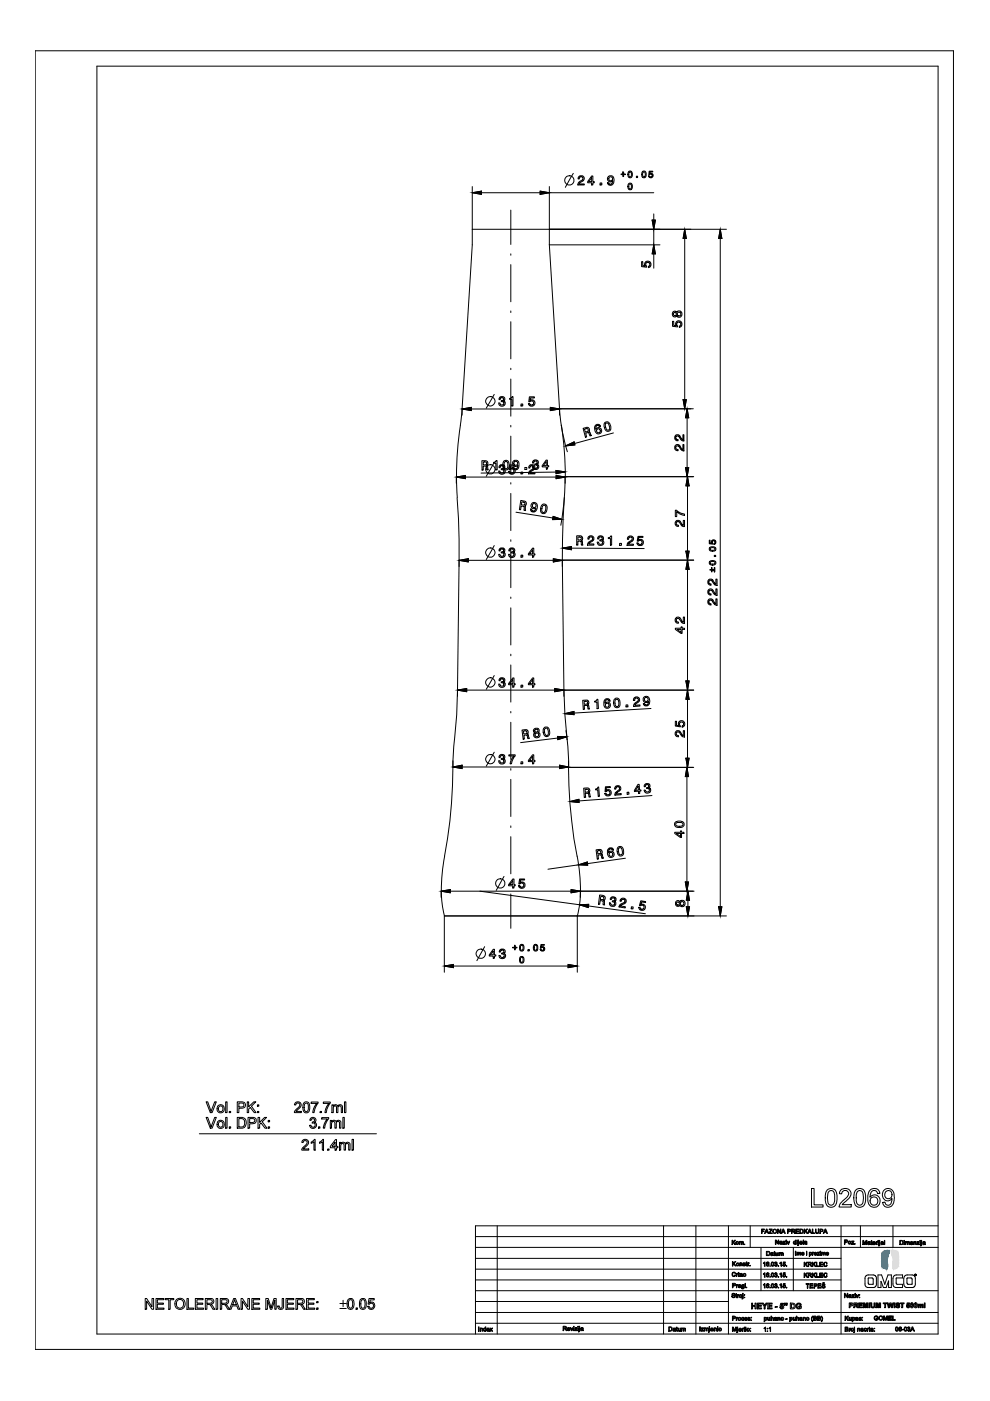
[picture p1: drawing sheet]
<svg xmlns="http://www.w3.org/2000/svg" width="210mm" height="297mm" viewBox="0 0 210 297" stroke-linecap="round" stroke-linejoin="round" font-family="sans-serif">
<!-- layer: 0 -->
<g fill="none" stroke="#000" stroke-width=".21">
<path d="M7.5 10.8h194.7v275.3h-194.7zM20.5 14h178.4v268.8h-178.4zM100.1 39.6v12.3l-2.1 36.1M116.5 39.6v12.3M121.6 36.8l-1.7 2.9M122.7 37.5l.3-.2a.63 .63 0 0 1 .9 .3 .63 .63 0 0 1-.4 .9l-.5 .2-.2 .3h1.1v.2h-1.4l.2-.5 .8-.7a.39 .39 0 0 0-.3-.5 .39 .39 0 0 0-.4 .4h-.2zM125.4 37.6v.9h-.5zM125.4 37.3h.3v1.2h.3v.2h-.3v.5h-.3v-.5h-.8v-.2zM127.2 38.8h.4v.4h-.4zM129 37.4l.2-.1a.75 .75 0 0 1 .8 .2 .75 .75 0 0 1 .2 .8 .76 .76 0 0 1-.4 .9 .76 .76 0 0 1-1-.3v-.2h.3l.2 .3a.53 .53 0 0 0 .5-.1 .53 .53 0 0 0 .1-.6l-.5 .3-.5-.3-.1-.5zM132.1 36.5h.1v.4h.4v.1h-.4v.4h-.1v-.4h-.4v-.1h.4zM133.2 39l.1-.1a.65 .65 0 0 1 .8 .3 .65 .65 0 0 1-.1 .8l-.3 .2a.76 .76 0 0 1-.5-1.2z"/>
<path d="M133.3 36.4a.68 .68 0 0 1 .8 .3 .68 .68 0 0 1-.1 .8l-.1 .1a.65 .65 0 0 1-.8-.3 .65 .65 0 0 1 .1-.8zM133.4 36.5h.3l.2 .6a.33 .33 0 0 1-.4 .4 .33 .33 0 0 1-.2-.5zM133.4 39.1a.38 .38 0 0 1 .5 .1 .38 .38 0 0 1 0 .5 .31 .31 0 0 1-.4 .4 .31 .31 0 0 1-.2-.5zM134.9 37.4h.3v.2h-.3zM136.2 36.3h.2a.76 .76 0 0 1 .6 .5 .76 .76 0 0 1-.1 .8l-.4 .1a.92 .92 0 0 1-.3-1.4zM136.3 36.5a.44 .44 0 0 1 .5 .2 .44 .44 0 0 1 0 .5 .3 .3 0 0 1-.4 .3 .3 .3 0 0 1-.2-.4zM137.6 36.3h.8v.2h-.6l-.1 .3h.6l.2 .3-.1 .4-.5 .2-.4-.4 .3 .2a.3 .3 0 0 0 .4-.1 .3 .3 0 0 0-.1-.4 .3 .3 0 0 0-.4 .1h-.1zM100.1 40.9l2-.4v.7zM100.1 48.6h53.9M102.1 40.9h12.4M108.3 44.5v7.3M108.3 53.8v.3"/>
<path d="M108.3 56.1v7.9M114.5 40.5l2 .4-2 .3zM116.5 40.9h22.1M116.5 51.9h23.4M116.5 51.9l2.1 34.8M136 55.5h.3v.8l.5 .1-.1-.3 .1-.4 .5-.4a.71 .71 0 0 1 .7 .7 .71 .71 0 0 1-.5 .7v-.3l.3-.2-.2-.5-.4-.1-.2 .2 .1 .9-1.1-.2zM138.3 46.7h.7l-.4 1.9zM138.6 51.9l.4 1.9h-.7zM138.6 45.4v1.3M138.6 48.6v3.3M138.6 53.8v3.1M145.2 48.6l.3 2h-.7z"/>
<path d="M145.2 50.6v34.1M152.7 48.6l.3 2h-.6zM152.7 50.6v141.6M108.3 65.9v.4M108.3 68.2v7.9M108.3 78.1v.3M142.6 68.1h.2v.9l.6 .1-.2-.4 .2-.4a.69 .69 0 0 1 1.1 .1 .69 .69 0 0 1-.5 1v-.3a.43 .43 0 0 0 .2-.7 .43 .43 0 0 0-.7 0 .43 .43 0 0 0 .2 .7v.2l-1.1-.1zM142.7 66.1l.6-.1a.21 .21 0 0 0 .2 .2 .21 .21 0 0 0 .2-.2h.7l.2 .4-.1 .5a.57 .57 0 0 1-1 0l-.3 .3-.5-.2-.1-.6zM97.6 90.1a68.8 68.8 0 0 0-.6 15.4M98 86.7l1.9-.3v.7zM98 86.6l-.4 3.6M99.9 86.7h16.8"/>
<path d="M102.2 97.7h.8l.4 .2v.5l-.2 .3 .2 .2 .1 .7h-.3l-.1-.7-.6-.1v.9h-.3zM102.5 97.9h.3a.33 .33 0 0 1 .4 .3 .33 .33 0 0 1-.4 .4h-.3zM104.7 98h.3l.2-.4h.2v2h-.3v-1.4h-.4zM104.8 98l-1.7 3M104.8 83.6l-1.7 2.9M106 98.7l.6-.2 .4 .4v.3l-.2 .3 .3 .3-.1 .5-.3 .2h-.5a.52 .52 0 0 1-.4-.6h.2a.4 .4 0 0 0 .4 .5 .4 .4 0 0 0 .4-.5 .4 .4 0 0 0-.5-.3v-.2l.4-.1 .1-.3-.1-.2-.4-.1-.2 .2v.3h-.3zM106 84.2l.4-.1a.51 .51 0 0 1 .6 .3 .51 .51 0 0 1-.2 .6l.2 .1 .1 .6-.4 .4-.7-.1-.2-.6 .2 .1a.41 .41 0 0 0 .5 .4 .41 .41 0 0 0 .3-.5 .41 .41 0 0 0-.5-.3v-.2l.4-.1a.35 .35 0 0 0-.3-.5 .35 .35 0 0 0-.3 .4h-.3zM106.8 97.8a.74 .74 0 0 1 .9-.1 .74 .74 0 0 1 .3 .9 .73 .73 0 0 1-.3 .9 .73 .73 0 0 1-.9 0l-.2-.6zM106.9 98a.47 .47 0 0 1 .7 0 .47 .47 0 0 1 .1 .6v.4a.43 .43 0 0 1-.6 .4 .43 .43 0 0 1-.2-.6zM108 98.6h1.1v.2h-.8l-.1 .5 .4-.1a.68 .68 0 0 1 .6 .7 .68 .68 0 0 1-.6 .7 .68 .68 0 0 1-.8-.6h.3l.2 .3h.5l.1-.3a.45 .45 0 0 0-.2-.5 .45 .45 0 0 0-.6 .1h-.2zM108 84.5l.8-.4v2h-.3v-1.4h-.5zM108.3 80.4v7.8"/>
<path d="M108.3 90.2v.3M108.3 92.5v7.8M108.8 97.8l.3-.2a.83 .83 0 0 1 .9 .3 .83 .83 0 0 1 0 .9 .67 .67 0 0 1-.5 .8 .67 .67 0 0 1-.8-.5h.3l.1 .2a.51 .51 0 0 0 .6-.1 .51 .51 0 0 0 .1-.5l-.4 .2-.6-.2-.1-.3zM110.5 85.7h.3v.4h-.3zM111.3 99.1h.4v.4h-.4zM112.2 98.8l.3-.3h.5l.3 .3 .1 .4-.1 .3-1 .8h1.1v.2h-1.3l.1-.6 .9-.6a.39 .39 0 0 0-.3-.6 .39 .39 0 0 0-.4 .5h-.3zM112.2 84.1h1.1v.3h-.8l-.1 .5 .3-.1a.69 .69 0 0 1 .7 .6 .69 .69 0 0 1-.6 .7 .69 .69 0 0 1-.8-.5h.3l.2 .3h.4l.2-.4a.45 .45 0 0 0-.2-.5 .45 .45 0 0 0-.6 .2h-.2zM113 97.7l.4-.2 .4 .1a.48 .48 0 0 1 .3 .3 .48 .48 0 0 1-.2 .5l.3 .3v.4l-.3 .4h-.8l-.2-.4v-.2h.2a.41 .41 0 0 0 .5 .5 .41 .41 0 0 0 .3-.5 .41 .41 0 0 0-.5-.3v-.2l.3-.1a.36 .36 0 0 0 0-.5 .36 .36 0 0 0-.4-.1 .36 .36 0 0 0-.2 .5h-.2zM115.8 97.8v.9h-.6zM115.8 97.6h.2l.1 1.1h.2v.2l-.2 .1v.5h-.3v-.5h-.9v-.3zM116.7 86.4l1.9 .3-1.9 .4zM117.9 99.8l1.9 .2-1.9 .4z"/>
<path d="M118.6 86.6l.6 5 1.1 4.2M118.6 86.7v1.3M118.6 86.7h28.4M119 90.1l.7 5.5 .2 5.4M119.9 94.5l1.8-.8 .2 .6zM123.6 90.8l.7-.2a.55 .55 0 0 1 .6 .3 .55 .55 0 0 1 0 .6l.2 .1 .3 .7-.3 .1-.2-.4a.27 .27 0 0 0-.2-.3 .27 .27 0 0 0-.3 .1h-.2l.2 .8-.3 .1zM123.9 91l.4-.1a.33 .33 0 0 1 .4 .2 .33 .33 0 0 1-.3 .4l-.3 .1zM126.2 90.2l.3-.2h.4l.4 .4h-.2l-.2-.2h-.2a.51 .51 0 0 0-.3 .8l.4-.4 .6 .2 .2 .7-.3 .3a.79 .79 0 0 1-.9 0 .79 .79 0 0 1-.3-.8zM128.2 89.6a.78 .78 0 0 1 .9 0 .78 .78 0 0 1 .4 .8 .71 .71 0 0 1-.5 1 .71 .71 0 0 1-.8-.8l-.1-.7zM128.4 89.8h.1a.6 .6 0 0 1 .7 .7 .44 .44 0 0 1-.2 .7 .44 .44 0 0 1-.5-.5l-.2-.4zM130.1 91.8l-8.3 2.2M143.1 94.5l.4-.3 .4 .1 .6 .9 .3 .1v-1.1h.2v1.4l-.5-.1-.6-.9a.39 .39 0 0 0-.6 .3 .39 .39 0 0 0 .5 .4v.3l-.3-.1a.65 .65 0 0 1-.4-1z"/>
<path d="M143.2 92.3l.7-.1 .6 .9 .3 .1v-1h.2v1.3l-.5-.1-.7-1-.4 .1-.1 .2 .1 .4 .4 .1v.2h-.5l-.2-.4zM144.8 84.7h.7l-.3 2zM145.3 99.2h.7l-.3 1.9zM145.7 86.7l.3 1.9h-.7zM145.7 88.6v10.6M96.7 101.1l2-.3v.7zM96.7 101.1v1.4M96.9 105.6l.3 4.4 .1 8.8M97.3 118.8l2-.3v.6zM97.3 118.8v1.3M97.3 118.8l-.3 27.5M98.7 101.1h19.2"/>
<path d="M99.3 118.8h18M104.8 115.7l-1.7 2.9M105.9 116.4l.3-.2h.5l.3 .3v.4l-.2 .2 .3 .3-.1 .5-.3 .3h-.5a.52 .52 0 0 1-.4-.7h.2l.3 .5 .4-.1a.4 .4 0 0 0 .1-.6 .4 .4 0 0 0-.5-.1v-.2l.4-.1 .1-.3-.5-.2-.2 .1v.3h-.3zM108 116.4l.3-.2h.5l.3 .2v.5a.26 .26 0 0 0-.2 .2 .26 .26 0 0 0 .3 .3v.2a.68 .68 0 0 1-.7 .6 .68 .68 0 0 1-.7-.7h.3l.3 .5 .3-.1a.37 .37 0 0 0 .2-.5 .37 .37 0 0 0-.5-.2v-.2a.37 .37 0 0 0 .5-.3 .37 .37 0 0 0-.4-.4 .37 .37 0 0 0-.4 .4l-.2 .1zM108.3 102.3v.3M108.3 104.6v7.9M108.3 114.4v.4M108.3 116.7v7.9M109.4 108.6l7.8 1.2M110.4 106.1l.9 .2 .3 .2v.5l-.3 .2 .1 1.1-.3-.1v-.7l-.2-.2h-.4l-.1 .8-.3-.1zM110.5 100.1h.3v.4h-.3zM110.5 117.7h.3v.4h-.3z"/>
<path d="M110.6 106.4h.5a.34 .34 0 0 1 .2 .5 .34 .34 0 0 1-.5 .2l-.3-.1zM112.8 106.7l.3-.2a.92 .92 0 0 1 .9 .6 .92 .92 0 0 1-.2 1 .64 .64 0 0 1-.7 .5 .64 .64 0 0 1-.6-.7l.2 .1 .2 .3a.48 .48 0 0 0 .5-.1 .48 .48 0 0 0 .2-.5l-.6 .1-.3-.2-.1-.5zM112.9 116.6v.8h-.6zM112.9 116.2h.3v1.2h.2v.3h-.2v.4h-.3v-.4h-.9v-.3zM114.8 107.2a.72 .72 0 0 1 1-.2 .72 .72 0 0 1 .2 1v.1a.73 .73 0 0 1-.9 .8 .73 .73 0 0 1-.5-1.1zM115.1 107.2h.1a.44 .44 0 0 1 .5 .1 .44 .44 0 0 1 0 .5l-.1 .4a.42 .42 0 0 1-.5 .4 .42 .42 0 0 1-.2-.6zM117.3 109.5l1.8 .6-1.9 .1zM117.3 118.5l1.9 .3-1.9 .3zM117.9 100.1l-15.9 .2M117.9 100.8l1.9 .3-1.9 .4zM119.2 116.2l2-.3v.7zM119.2 118.8v1.3"/>
<path d="M119.2 118.8h27.9M119.2 118.8l.4 27.5M119.6 105.6l-.2 4.4-.2 8.8M119.8 101l-.2 5.2-.7 5.2M121.2 116.2l15.4 .1M122.3 113.6l1 .1 .2 .4v.3a.21 .21 0 0 0-.2 .2 .21 .21 0 0 0 .2 .2l.1 .8h-.3l-.2-.9h-.6v.9l-.2-.1zM122.5 113.8h.4a.33 .33 0 0 1 .3 .4 .33 .33 0 0 1-.4 .3h-.3zM124.7 113.8l.4-.2h.4a.64 .64 0 0 1 .4 .6 .64 .64 0 0 1-.4 .6l-.6 .5h1v.3h-1.3l.1-.6 1-.7-.1-.3-.2-.2a.39 .39 0 0 0-.5 .5h-.3zM126.8 113.8l.6-.2 .3 .1 .2 .3v.3l-.2 .2 .3 .3v.5l-.6 .3a.63 .63 0 0 1-.8-.7h.3a.41 .41 0 0 0 .4 .6 .41 .41 0 0 0 .4-.5 .41 .41 0 0 0-.5-.3v-.3a.36 .36 0 0 0 .5-.2 .36 .36 0 0 0-.4-.4 .36 .36 0 0 0-.3 .4l-.3 .1zM129 114l.7-.4v2h-.3v-1.4h-.4zM131.4 115.2h.4v.4h-.4zM133.1 113.9l.4-.3 .4 .1a.61 .61 0 0 1 .4 .6 .61 .61 0 0 1-.4 .6l-.7 .5h1.1v.2h-1.4l.2-.5 .9-.7a.38 .38 0 0 0-.3-.5 .38 .38 0 0 0-.4 .5h-.3z"/>
<path d="M135.3 113.7h1v.2h-.9v.6l.1-.1h.7a.69 .69 0 0 1-.1 1.2 .69 .69 0 0 1-1-.5h.2l.4 .4 .3-.1 .1-.3a.43 .43 0 0 0-.2-.5 .43 .43 0 0 0-.5 .1h-.3zM143.2 108.2h.2l.9 .6 .8 .2v.3l-.8-.2-.8-.6v1h-.3zM143.3 110.5l.2-.2 .5 .1 .9 1v-1.1h.2v1.3l-.5-.1-.7-.9h-.4l-.1 .3a.39 .39 0 0 0 .5 .5l-.1 .2a.67 .67 0 0 1-.6-.4 .67 .67 0 0 1 .1-.7zM145.4 116.9h.7l-.3 1.9zM145.8 118.8l.3 1.9h-.7zM145.8 101.1l.3 1.9h-.7zM145.8 103v13.9M147.1 101.1h-27.3v1.4M150.4 114.5h.2v.6l.3 .1v-.5l.4-.3 .3 .1 .2 .3-.1 .5-.3 .1 .2-.4a.31 .31 0 0 0-.2-.3 .31 .31 0 0 0-.4 .1 .31 .31 0 0 0 .1 .4v.2l-.7-.1zM150.5 119l.8-.1a.49 .49 0 0 1 .5 .6 .49 .49 0 0 1-.7 .3h-.3a.48 .48 0 0 1-.3-.8zM150.5 116.1l.8-.2 .4 .2 .1 .5-.2 .2-.7 .1a.48 .48 0 0 1-.5-.3 .48 .48 0 0 1 .1-.5zM150.6 119.2l.5-.1a.33 .33 0 0 1 .5 .3 .33 .33 0 0 1-.5 .2h-.2a.31 .31 0 0 1-.3-.1 .31 .31 0 0 1 0-.3z"/>
<path d="M150.6 116.3l.7-.2a.3 .3 0 0 1 .3 .4 .3 .3 0 0 1-.5 .2l-.5-.1zM151.4 117.7h.3v.3h-.3zM108.3 126.6v.3M108.3 128.9v7.9M108.3 138.7v.3M143.2 133.2h1.2v-.3h.2v.3h.5v.2h-.5v.9h-.2l-1.2-.9zM143.3 131l.4-.2 .4 .1 .8 1v-1.1h.2v1.4l-.6-.2-.5-.8a.38 .38 0 0 0-.6 .2 .38 .38 0 0 0 .5 .5l-.1 .2a.69 .69 0 0 1-.6-.3 .69 .69 0 0 1 .1-.8zM143.5 133.4h.9v.7zM145.8 120.7v23.7M150.2 127.1l.3-.1 .5 .1 .8 .9v-1h.2v1.3l-.4-.1-.8-1-.5 .3 .1 .4 .4 .1v.3l-.4-.1a.72 .72 0 0 1-.2-1.1zM150.2 125l.4-.1h.4l.8 1v-1h.2v1.3l-.4-.1-.7-.9h-.4l-.2 .1a.39 .39 0 0 0 .1 .5 .39 .39 0 0 0 .4 .1v.3l-.6-.3-.2-.4zM150.2 123l.3-.2 .5 .1 .8 .9v-1h.2v1.3h-.4l-.7-.9a.38 .38 0 0 0-.6 .1 .38 .38 0 0 0 .5 .5v.3l-.4-.1a.72 .72 0 0 1-.2-1z"/>
<path d="M150.8 120.3h.2v.4h.3v.2h-.3v.4h-.2v-.4h-.3v-.2h.3zM151.4 120.3h.2v1h-.2zM97 146.3l1.9-.3v.7zM97 146.3l-.2 5.3-.6 7.4-.2 3.7M97 146.3v1.3M98.9 146.3h18.7M104.8 159.5l-1.7 2.9M104.8 143.2l-1.7 2.9M106 143.8l.6-.1 .4 .3v.4l-.2 .2 .3 .2v.5l-.3 .3-.7 .1-.3-.2v-.5h.2l.1 .3 .3 .2a.38 .38 0 0 0 .4-.4 .38 .38 0 0 0-.5-.3v-.3h.3a.33 .33 0 0 0 .1-.4 .33 .33 0 0 0-.5-.2 .33 .33 0 0 0-.1 .4h-.3zM108.3 141v7.9M108.3 150.8v.3M108.3 153.1v7.9"/>
<path d="M108.7 144.1v.9h-.6zM108.7 143.7h.3v1.3h.2v.2h-.2v.5h-.3v-.5h-.9v-.3zM110.5 145.3h.3v.4h-.3zM110.7 154.8l.7-.1a.55 .55 0 0 1 .5 .3 .55 .55 0 0 1-.1 .7l.2 .1 .2 .8h-.3l-.1-.5a.3 .3 0 0 0-.1-.3 .3 .3 0 0 0-.3 0l-.3 .1 .1 .8h-.3zM111 155h.3a.33 .33 0 0 1 .4 .2 .33 .33 0 0 1-.3 .4h-.3zM112.9 144.1v.9h-.6zM112.9 143.7h.3v1.3h.2v.2h-.2v.5h-.3v-.5h-.9v-.3zM113.2 154.6l.4-.2 .5 .1 .2 .5-.2 .3a.63 .63 0 0 1 .2 .9 .63 .63 0 0 1-.9 .1 .63 .63 0 0 1 0-1l-.3-.2zM115.2 154.4a.7 .7 0 0 1 .9-.2 .7 .7 0 0 1 .4 .8 .74 .74 0 0 1-.1 .9 .74 .74 0 0 1-.9 .1l-.3-.7zM115.5 154.4a.51 .51 0 0 1 .6 .1 .51 .51 0 0 1 .2 .6v.1a.45 .45 0 0 1-.1 .6 .45 .45 0 0 1-.6 0l-.2-.8zM117.6 146l2 .3-2 .4zM118.2 156.1l2 .1-1.9 .6z"/>
<path d="M118.3 156.5l-7.9 1M119.6 146.3l.2 5.3 .4 5.2M119.6 146.3v1.3M119.6 146.3h27.5M119.7 151.3l2-.5v.7zM120 154.9l.5 4.1 .1 3.7M123.5 148.5l.8-.1a.53 .53 0 0 1 .5 .4 .53 .53 0 0 1-.2 .6l.2 .1 .2 .8h-.4v-.7l-.4-.1-.3 .1v.8h-.2zM123.8 148.7l.3-.1a.34 .34 0 0 1 .5 .4 .34 .34 0 0 1-.4 .3h-.3zM126 148.7l.4-.1 .1-.3h.3l.1 1.9-.3 .1-.1-1.4h-.4zM128.2 148.4l.3-.2 .5-.1 .3 .3v.2h-.3a.47 .47 0 0 0-.6-.1 .47 .47 0 0 0-.1 .6l.2-.2h.5l.3 .2 .1 .3a.71 .71 0 0 1-.8 .8 .71 .71 0 0 1-.6-1zM130.2 148.4a.71 .71 0 0 1 .9-.3 .71 .71 0 0 1 .4 .9 .74 .74 0 0 1-.7 1 .74 .74 0 0 1-.7-.9zM130.5 148.4l.1-.1a.45 .45 0 0 1 .5 .1 .45 .45 0 0 1 .1 .5v.2a.45 .45 0 0 1-.1 .6 .45 .45 0 0 1-.6 0l-.1-.7z"/>
<path d="M132.7 149.5h.4l.1 .4h-.5zM134.4 148l.4-.2h.3l.4 .2 .1 .6-.8 .6-.2 .3h1.1v.2l-1.4 .1 .2-.6 .8-.7a.38 .38 0 0 0-.4-.5 .38 .38 0 0 0-.3 .5h-.3zM136.5 147.8l.3-.1a.84 .84 0 0 1 .9 .3 .84 .84 0 0 1 0 .9 .67 .67 0 0 1-.5 .8 .67 .67 0 0 1-.8-.5h.3l.2 .3 .4-.1 .2-.7-.2 .2h-.4a.68 .68 0 0 1-.4-1.1zM138 150.2l-16.3 1M143.2 152.9h.2v.9l.5 .1v-.7l.5-.4a.69 .69 0 0 1 .8 .6 .69 .69 0 0 1-.6 .7v-.2l.3-.1v-.3a.45 .45 0 0 0-.6-.4 .45 .45 0 0 0-.1 .8v.2l-1-.2zM143.3 155.1l.2-.2 .5 .1 .9 1v-1.1h.2v1.4l-.5-.2-.7-.9a.39 .39 0 0 0-.5 .4 .39 .39 0 0 0 .5 .4v.2a.69 .69 0 0 1-.7-.3 .69 .69 0 0 1 .1-.8zM145.4 144.4h.7l-.3 1.9zM145.8 146.3l.3 2h-.7zM145.8 148.3v12.5M96 162.6l2-.4v.8zM96 162.7a103.3 103.3 0 0 1-1.8 18.8M96 161.3v1.4"/>
<path d="M98 162.6h20.6M105.9 160.2l.6-.3 .5 .4v.4l-.2 .2 .3 .3-.1 .6-.3 .2h-.5l-.4-.4v-.3h.2a.4 .4 0 0 0 .6 .4 .4 .4 0 0 0 .1-.6l-.4-.1v-.2a.35 .35 0 0 0 .5-.3 .35 .35 0 0 0-.4-.4 .35 .35 0 0 0-.3 .4v.1h-.3zM107.9 160h1.3l-.8 1.9h-.2l.1-.6 .7-1h-1.1zM108.3 163v.3M108.3 165.2v7.9M108.3 175.1v.3M108.3 177.4v7.9M110.5 161.5h.3v.4h-.3zM112.9 160.3v.9h-.6zM112.9 160h.3v1.2h.2v.3h-.2v.4h-.3v-.4h-.9v-.3zM118.6 162.2l1.9 .4-1.9 .4zM120.5 162.7a99.3 99.3 0 0 0 1.9 18.8"/>
<path d="M120.5 161.3v1.4M120.5 162.7h26.6M120.8 169.9l1.9-.4 .1 .7zM123.8 167.1h.7a.54 .54 0 0 1 .5 .3 .54 .54 0 0 1-.2 .6l.2 .2 .2 .8h-.3l-.2-.8h-.6l.1 .9h-.3zM124.1 167.3h.2a.33 .33 0 0 1 .5 .3 .33 .33 0 0 1-.4 .4h-.3zM126.3 167.3l.3-.1 .3-.4 .2 2h-.3l-.1-1.4-.4 .1zM128.4 166.8h1v.2h-.9v.6l.3-.2a.68 .68 0 0 1 .8 .6 .68 .68 0 0 1-.6 .8 .68 .68 0 0 1-.8-.6h.3l.3 .3a.43 .43 0 0 0 .5-.6 .43 .43 0 0 0-.8 0h-.2zM130.5 166.8l.5-.2 .5 .2 .1 .2-.1 .5-.6 .5-.2 .3 1-.1v.3l-1.3 .1 .1-.6 .9-.8-.2-.4h-.3l-.2 .1-.1 .4h-.3zM131 179.7a.7 .7 0 0 1 .8-.2 .7 .7 0 0 1 .4 .8 .78 .78 0 0 1 0 .9 .78 .78 0 0 1-.9 .3l-.1-.2a1.57 1.57 0 0 1-.2-1.6zM131.2 179.8h.1a.51 .51 0 0 1 .5 .1 .51 .51 0 0 1 .1 .5l.1 .3a.44 .44 0 0 1-.5 .5 .44 .44 0 0 1-.3-.6zM132.9 168h.4l.1 .4h-.4zM135.3 166.3h.2l.1 1.2h.3v.2h-.3l.1 .5h-.3v-.5l-.9 .1v-.2z"/>
<path d="M135.3 166.6l.1 .9-.7 .1zM136.6 166.4l.4-.3h.4l.4 .4v.3l-.2 .2 .3 .3v.6l-.6 .3-.3-.1-.4-.5 .2-.1a.41 .41 0 0 0 .5 .5 .41 .41 0 0 0 .3-.5 .41 .41 0 0 0-.5-.3v-.2h.2a.34 .34 0 0 0 .2-.4 .34 .34 0 0 0-.4-.3 .34 .34 0 0 0-.3 .4l-.2 .1zM138.2 168.7l-15.5 1.1M143.1 176.5h1.2v-.3h.2v.3h.5v.2h-.5v.9h-.3l-1.1-.9zM143.1 174.5l.2-.3 .8-.1a.69 .69 0 0 1 .8 .2 .69 .69 0 0 1 0 .9l-.7 .2a.84 .84 0 0 1-.9-.1 .84 .84 0 0 1-.2-.8zM143.3 174.6l.8-.2a.44 .44 0 0 1 .7 .2 .44 .44 0 0 1-.5 .6h-.4a.46 .46 0 0 1-.5-.1 .46 .46 0 0 1-.1-.5zM143.4 176.7h.9v.6zM145.4 160.8h.7l-.3 1.9zM145.6 162.7l.4 1.9h-.7zM145.6 164.6v22.4M93.5 188.9l2-.3v.7zM93.5 188.9v1.4"/>
<path d="M94.3 181.5a30.2 30.2 0 0 0-.1 12.7M95.5 188.9h25.6M101.7 188.9l21.2 2.9M106.9 185.8l-1.7 3M108.3 187.2v.4M108.3 189.5v7.3M108.7 186.7v.9h-.6zM108.7 186.4h.3v1.2h.2v.2h-.2v.5h-.3v-.5h-.9v-.2zM110.2 186.4h1v.2h-.9v.5l.7-.1 .3 .4v.4a.68 .68 0 0 1-.7 .6 .68 .68 0 0 1-.6-.6h.2l.3 .3h.3l.3-.3-.1-.4-.3-.2-.7 .2zM121.1 188.6l1.9 .3-1.9 .4zM122.4 181.5a30.2 30.2 0 0 1 0 12.7M122.4 194.2v11.9"/>
<path d="M122.7 183.4l1.8-.6 .1 .6zM122.7 183.4l-6.5 .9M122.9 191.8l1.9-.1-.1 .7zM124.8 192.1l12 1.6M126.4 180.2l1-.1 .2 .3v.4a.22 .22 0 0 0-.1 .3 .22 .22 0 0 0 .2 .1l.2 .8h-.3l-.1-.5a.3 .3 0 0 0-.1-.3 .3 .3 0 0 0-.3 0l-.3 .1 .1 .8h-.3zM126.7 180.4h.3a.33 .33 0 0 1 .4 .2 .33 .33 0 0 1-.3 .4l-.3 .1zM127.1 189.8l.8 .1 .4 .2v.5l-.3 .3 .2 .1v.9l-.3-.1v-.7l-.2-.1-.4-.1-.2 .8h-.2zM127.4 190l.3 .1a.33 .33 0 0 1 .3 .4 .33 .33 0 0 1-.4 .2h-.3zM128.9 180.1l.3-.3h.4a.44 .44 0 0 1 .5 .4h-.3l-.2-.2h-.3l-.2 .2-.1 .6 .3-.3h.3a.69 .69 0 0 1 .6 .8 .69 .69 0 0 1-.7 .6 .69 .69 0 0 1-.7-.8v-.8zM129.5 190.3l.6-.2 .5 .4v.4l-.3 .2 .3 .3-.1 .5a.71 .71 0 0 1-.8 .2 .71 .71 0 0 1-.5-.7h.3l.2 .5h.5l.1-.5-.5-.2 .2-.2a.34 .34 0 0 0 .3-.5 .34 .34 0 0 0-.6 0l-.1 .2h-.2zM131.6 190.6l.7-.2 .4 .3 .1 .5-.2 .3-1.1 .6 1.1 .1v.3l-1.4-.2 .3-.6 .8-.3 .2-.3-.2-.4h-.4l-.2 .4h-.2zM132.6 182l-8 1.1"/>
<path d="M133.9 192.2l.4 .1-.1 .4h-.4zM135.9 191l1 .1v.3l-.9-.2-.1 .6 .5-.1a.69 .69 0 0 1 .1 1.2 .69 .69 0 0 1-1.1-.5h.3l.2 .3 .3 .1a.44 .44 0 0 0 .3-.7 .44 .44 0 0 0-.7-.1h-.2zM143.3 191.1l.4-.2 .2 .1a.21 .21 0 0 0 .3 .1 .21 .21 0 0 0 .2-.2h.3a.65 .65 0 0 1 .5 .9 .65 .65 0 0 1-1.1 .1l-.4 .3a.63 .63 0 0 1-.4-1.1zM145.3 187h.7l-.4 1.9zM145.5 192.2h.7l-.3 2zM145.9 188.9l.3 2h-.7zM145.9 190.9v1.3M147.2 188.9h-24.2v1.4M152.4 192.2h.6l-.3 2zM154 194.2h-59.8v11.9M94.2 204.8l2-.3v.7zM96.2 204.8h24.3"/>
<path d="M102.8 200.7l-1.7 3M104.6 201.6v.9h-.7zM104.6 201.3h.2v1.2h.3v.2h-.3v.5h-.2v-.5h-.9v-.2zM105.9 201.5l.4-.3h.4l.4 .3v.4a.26 .26 0 0 0-.2 .3 .26 .26 0 0 0 .3 .2v.5l-.4 .3h-.7l-.3-.5v-.1h.3a.41 .41 0 0 0 .3 .5 .41 .41 0 0 0 .5-.4 .41 .41 0 0 0-.5-.4v-.2a.36 .36 0 0 0 .4-.4 .36 .36 0 0 0-.4-.3 .36 .36 0 0 0-.3 .5h-.3zM109.1 200.4h.1v.4h.4v.2h-.4v.4h-.1v-.4h-.4v-.2h.4zM110.3 200.4a.57 .57 0 0 1 .7 0 .57 .57 0 0 1 .1 .8l-.2 .4h-.4a.88 .88 0 0 1-.2-1.2zM110.3 203l.5-.2 .3 .3v.7l-.4 .4a.77 .77 0 0 1-.4-1.2zM110.4 203.1a.35 .35 0 0 1 .5 0 .35 .35 0 0 1 0 .5 .31 .31 0 0 1-.1 .4 .31 .31 0 0 1-.4-.2zM110.4 200.5a.44 .44 0 0 1 .5 .1 .44 .44 0 0 1 0 .6 .3 .3 0 0 1-.4 .3 .3 .3 0 0 1-.2-.5zM111.9 201.3h.3v.3h-.3zM113.2 200.4l.1-.1a.52 .52 0 0 1 .6 .1 .52 .52 0 0 1 .1 .7 .5 .5 0 0 1-.6 .5 .5 .5 0 0 1-.3-.7zM113.4 200.5a.47 .47 0 0 1 .5 .2 .47 .47 0 0 1-.1 .6 .3 .3 0 0 1-.4 .1 .3 .3 0 0 1-.1-.4z"/>
<path d="M114.7 200.3h.7v.1h-.6v.4l.4-.1 .3 .4-.1 .4-.2 .1h-.5l-.2-.3h.2a.29 .29 0 0 0 .5 .1 .29 .29 0 0 0 0-.5 .29 .29 0 0 0-.5 .1h-.1zM120.5 204.5l1.9 .3-1.9 .4zM43.7 233.6h.3l.8 2 .7-2h.4l-.9 2.3h-.4zM43.7 236.9h.3l.8 2 .7-2h.4l-.9 2.3h-.4zM46.2 234.5a.81 .81 0 0 1 1.2 0 .81 .81 0 0 1-.2 1.2 .81 .81 0 0 1-1.2-.3zM46.2 237.8a.81 .81 0 0 1 1.2 0 .81 .81 0 0 1-.2 1.2 .81 .81 0 0 1-1.2-.3zM46.5 234.6a.54 .54 0 0 1 .8 .5 .54 .54 0 0 1-.8 .5l-.2-.5zM46.5 237.9a.55 .55 0 0 1 .8 .4 .55 .55 0 0 1-.8 .6l-.2-.5zM47.9 233.6h.2v2.3h-.2zM47.9 236.9h.2v2.3h-.2zM48.6 235.6h.3v.3h-.3zM48.6 238.9h.3v.3h-.3z"/>
<path d="M50.3 233.6h.9a.7 .7 0 0 1 .8 .7 .7 .7 0 0 1-.8 .7h-.6v.9h-.3zM50.3 236.9h.8a1.15 1.15 0 0 1 1.1 1.1 1.15 1.15 0 0 1-1 1.2h-.9zM50.6 233.9h.6a.43 .43 0 0 1 .5 .4 .43 .43 0 0 1-.5 .4h-.6zM50.6 237.2h.5a.9 .9 0 0 1 .8 .9 .9 .9 0 0 1-.8 .8h-.5zM52.4 233.6h.3v1.1l1.1-1.1h.4l-.9 .9 1 1.4h-.4l-.8-1.1-.4 .3v.8h-.3zM52.6 236.9h.9a.69 .69 0 0 1 .8 .7 .69 .69 0 0 1-.8 .7h-.6v.9h-.3zM52.9 237.2h.6a.44 .44 0 0 1 .5 .4 .44 .44 0 0 1-.5 .4h-.6zM54.6 234.2h.3v.3h-.3zM54.6 235.6h.3v.3h-.3zM54.7 236.9h.3v1.1l1.1-1.1h.4l-.9 .9 1 1.4h-.4l-.9-1.1-.3 .3v.8h-.3zM56.9 237.5h.3v.3h-.3zM56.9 238.9h.3v.3h-.3z"/>
<path d="M62.7 233.8a.75 .75 0 0 1 1.1 .2 .75 .75 0 0 1-.5 1.1l-.5 .5h1.1v.3h-1.5l.1-.3 .7-.8a.47 .47 0 0 0 .4-.7 .47 .47 0 0 0-.8 0l-.1 .2-.3-.1zM64.4 233.8a.76 .76 0 0 1 1-.1 .76 .76 0 0 1 .3 .9v.3a.78 .78 0 0 1-.8 1 .78 .78 0 0 1-.7-1.1zM64.6 234a.48 .48 0 0 1 .6 0 .48 .48 0 0 1 .2 .6v.2a.53 .53 0 0 1-.1 .7 .53 .53 0 0 1-.7 0l-.1-.5zM65.9 237.1a.61 .61 0 0 1 .9 0 .61 .61 0 0 1-.1 .9 .7 .7 0 0 1 0 1.2 .7 .7 0 0 1-1.1-.6h.3a.45 .45 0 0 0 .6 .4 .45 .45 0 0 0 .3-.6 .45 .45 0 0 0-.6-.3v-.2a.38 .38 0 0 0 .5-.3 .38 .38 0 0 0-.3-.4 .38 .38 0 0 0-.4 .3h-.3zM66 233.7h1.5l-.8 1.4-.1 .8h-.3l.2-.8 .7-1.2h-1.2zM67.5 238.9h.3v.3h-.3zM67.9 235.6h.3v.3h-.3zM68.2 237h1.5l-.7 1.3-.2 .9h-.2v-.2l.3-1 .5-.7h-1.2zM68.6 233.7h1.4l-.7 1.4-.1 .8h-.3l.2-.8 .7-1.2h-1.2zM70 237.5h.3v.3a.55 .55 0 0 1 1 0 .54 .54 0 0 1 .6-.3 .54 .54 0 0 1 .4 .6v1.1h-.3v-1a.36 .36 0 0 0-.4-.4 .36 .36 0 0 0-.3 .5v.9h-.3v-1.1a.38 .38 0 0 0-.5-.3 .38 .38 0 0 0-.2 .6v.8h-.3zM70.4 234.2h.3v.3a.5 .5 0 0 1 .4-.3 .5 .5 0 0 1 .5 .3 .53 .53 0 0 1 .6-.3 .53 .53 0 0 1 .4 .6v1.1h-.2v-1a.38 .38 0 0 0-.5-.4 .38 .38 0 0 0-.3 .5v.9h-.3v-1.1a.36 .36 0 0 0-.4-.3 .36 .36 0 0 0-.2 .5v.9h-.3zM72.7 236.9h.3v2.3h-.3z"/>
<path d="M73 233.6h.3v2.3h-.3zM42.3 240.4h37.5M64.1 241.8a.74 .74 0 0 1 1.2 0 .74 .74 0 0 1-.3 1.1l-.7 .7h1.2v.3h-1.5l.1-.6 .7-.5a.47 .47 0 0 0 .3-.7 .47 .47 0 0 0-.7-.2l-.1 .3h-.3zM66 242.2l.8-.6v2.3h-.2v-1.8l-.6 .3zM67.7 242.2l.9-.6v2.3h-.3v-1.8l-.6 .3zM69.5 243.6h.3v.3h-.3zM71 242.2v.8h-.6zM71.1 241.6h.2v1.4h.3v.3h-.3v.6h-.3v-.6h-1v-.3zM72 242.2h.2v.3a.53 .53 0 0 1 .5-.3 .53 .53 0 0 1 .5 .3 .53 .53 0 0 1 .6-.3 .53 .53 0 0 1 .4 .6v1.1h-.3v-1.1a.35 .35 0 0 0-.4-.3 .35 .35 0 0 0-.2 .4v1h-.3v-1.1a.38 .38 0 0 0-.5-.3 .38 .38 0 0 0-.3 .5v.9h-.2zM74.6 241.6h.3v2.3h-.3zM105.4 259.9v22.9M140.7 259.9v22.9"/>
<path d="M147.5 259.9v22.9M154.4 259.9v22.9M159.1 259.9v4.6M172.1 252h.5v3.5h1.9v.4h-2.4zM175.4 252.3a1.3 1.3 0 0 1 1.5-.1 1.3 1.3 0 0 1 .6 1.4 2.06 2.06 0 0 1-1 2.3 1.32 1.32 0 0 1-1.5-1.5v-1.3zM175.8 252.6a.76 .76 0 0 1 .8 0 .76 .76 0 0 1 .4 .7v1.3a.76 .76 0 0 1-.8 .9 .76 .76 0 0 1-.7-.9v-1.6zM178.3 259.9v22.9M178.4 252.2a1.27 1.27 0 0 1 1.9 .3 1.27 1.27 0 0 1-.5 1.8l-1.2 1.1h1.9v.5h-2.6a4.5 4.5 0 0 1 1.8-2.2 .75 .75 0 0 0-.2-1.2 .75 .75 0 0 0-1.1 .6h-.4l.1-.5zM181.5 252.3a1.27 1.27 0 0 1 1.5-.1 1.27 1.27 0 0 1 .5 1.4 2.16 2.16 0 0 1-.8 2.3 1.31 1.31 0 0 1-1.7-1.5l.1-1.4zM181.8 252.7a.73 .73 0 0 1 .8-.2 .73 .73 0 0 1 .4 .8v1.3a.76 .76 0 0 1-.7 .9 .76 .76 0 0 1-.8-.9v-1.3zM182.4 259.9v4.6M184.5 252.3a1.16 1.16 0 0 1 1.2-.3 1.16 1.16 0 0 1 .8 1l-.4 .1a.76 .76 0 0 0-.9-.7 .76 .76 0 0 0-.7 .8v.6a1.27 1.27 0 0 1 2.1 .4 1.27 1.27 0 0 1-1.3 1.8 1.56 1.56 0 0 1-1.3-2.1l.1-.9z"/>
<path d="M187.3 252.4a1.31 1.31 0 0 1 1.7-.2 1.31 1.31 0 0 1 .6 1.5 1.83 1.83 0 0 1-1.2 2.3 1.1 1.1 0 0 1-1.3-1.1h.5a.73 .73 0 0 0 .9 .6 .73 .73 0 0 0 .6-.9v-.5a1.16 1.16 0 0 1-1.6 .3 1.16 1.16 0 0 1-.3-1.6zM187.8 252.7a.81 .81 0 0 1 1.2 .1 .81 .81 0 0 1-.2 1.1 .81 .81 0 0 1-1.2-.2v-.5zM189.3 259.9v4.6M198.9 259.9h-98.1v22.9M30.8 275.3h.3l1.1 1.7v-1.7h.4v2.3h-.4l-1.1-1.7v1.7h-.3zM33.1 275.3h1.6v.3h-1.3v.7h1.2v.2h-1.2v.8h1.4v.3h-1.7zM35 275.3h1.8v.3h-.7v2h-.3v-2h-.8zM37.4 275.6a1.13 1.13 0 0 1 1.6 .1 1.13 1.13 0 0 1-.1 1.6 1.13 1.13 0 0 1-1.6-.1l-.2-1.1zM37.6 275.7a.85 .85 0 0 1 1.3 .7 .85 .85 0 0 1-1.2 .8 1.09 1.09 0 0 1-.1-1.5zM39.6 275.3h.3v2h1.2v.3h-1.5zM41.4 275.3h1.7v.3h-1.3v.7h1.2v.2h-1.2v.8h1.4v.3h-1.8zM43.5 275.3h1a.62 .62 0 0 1 .8 .5 .62 .62 0 0 1-.6 .7l.8 1.1h-.4l-.3-.5a.76 .76 0 0 0-.9-.5v1h-.4z"/>
<path d="M43.9 275.6h.6a.39 .39 0 0 1 .5 .4 .39 .39 0 0 1-.5 .3h-.6zM45.8 275.3h.4v2.3h-.4zM46.7 275.3h1a.63 .63 0 0 1 .8 .5 .63 .63 0 0 1-.6 .7l.8 1.1h-.4l-.3-.5a.85 .85 0 0 0-1-.5v1h-.3zM47 275.6h.7a.39 .39 0 0 1 .4 .4 .39 .39 0 0 1-.5 .3h-.6zM49.5 275.3h.4l.9 2.3h-.3l-.3-.7h-1l-.2 .7h-.3zM49.7 275.6l.4 1h-.8zM51.1 275.3h.3l1.1 1.7v-1.7h.4v2.3h-.4l-1.1-1.7v1.7h-.3zM53.4 275.3h1.6v.3h-1.3v.7h1.3v.2h-1.3v.8h1.4v.3h-1.7zM56.4 275.3h.5l.6 2 .6-2h.5v2.3h-.3v-2l-.7 2h-.3l-.6-2v2h-.3zM59.8 275.3h.3v1.5a.62 .62 0 0 1-.5 .8 .62 .62 0 0 1-.7-.7h.3a.35 .35 0 0 0 .3 .5 .35 .35 0 0 0 .3-.5zM60.6 275.3h1.7v.3h-1.4v.7h1.3v.2h-1.3v.8h1.4v.3h-1.7zM62.8 275.3h1a.62 .62 0 0 1 .7 .5 .62 .62 0 0 1-.6 .7l.8 1.1h-.3l-.3-.5a.83 .83 0 0 0-1-.5v1h-.3z"/>
<path d="M63.1 275.6h.7a.4 .4 0 0 1 .4 .4 .4 .4 0 0 1-.5 .3h-.6zM65 275.3h1.6v.3h-1.3v.7h1.3v.2h-1.3v.8h1.4v.3h-1.7zM67.2 275.9h.3v.3h-.3zM67.2 277.3h.3v.3h-.3zM72.1 277.4h1.3M72.1 276.4h1.3M72.7 275.7v1.3M73.8 275.5a.76 .76 0 0 1 .9-.1 .76 .76 0 0 1 .4 .9v.3a.77 .77 0 0 1-.7 1 .77 .77 0 0 1-.8-.9zM74 275.7a.48 .48 0 0 1 .6-.1 .48 .48 0 0 1 .2 .6 .7 .7 0 0 1 0 .8 .7 .7 0 0 1-.7 .3l-.2-.5zM75.5 277.3h.3v.3h-.3zM76.4 275.5a.74 .74 0 0 1 1-.1 .74 .74 0 0 1 .3 .9v.3a.75 .75 0 0 1-.7 1 .75 .75 0 0 1-.8-.9zM76.6 275.7a.48 .48 0 0 1 .7-.1 .48 .48 0 0 1 .1 .6 .7 .7 0 0 1 0 .8 .7 .7 0 0 1-.7 .3l-.2-.5z"/>
<path d="M78.2 275.3h1.1v.3h-.8l-.1 .6a.76 .76 0 0 1 1.1 .8 .76 .76 0 0 1-1.3 .4l-.2-.4h.3a.49 .49 0 0 0 .6 .3 .49 .49 0 0 0 .3-.6 .49 .49 0 0 0-.5-.4l-.4 .2h-.3zM100.8 275.9h53.6M100.8 262.2h98.1M100.8 271.4h77.5M100.8 266.8h77.5M100.8 269.1h77.5M100.8 264.5h98.1M100.8 273.7h98.1M100.8 278.3h98.1M155.2 274.3l.4-.1 .2 .3-.3-.2-.2 .2a.35 .35 0 0 1 .5 .2 .35 .35 0 0 1-.2 .4l-.4-.1-.1-.2 .4 .3 .2-.1v-.2l-.5-.3zM155.2 262.9h.1v.5l.6-.5-.4 .4 .4 .6-.4-.5-.2 .5h-.1zM155.3 269.9a.39 .39 0 0 1 .3-.2 .39 .39 0 0 1 .4 .3h-.2a.34 .34 0 0 0-.5 .2 .34 .34 0 0 0 .4 .4l.1-.3 .2 .1a.43 .43 0 0 1-.7 .2 .43 .43 0 0 1 0-.7z"/>
<path d="M155.3 279h.3a.28 .28 0 0 1 .4 .3 .28 .28 0 0 1-.4 .3h-.2v.4h-.1zM155.3 272.1h.3a.28 .28 0 0 1 .4 .2 .28 .28 0 0 1-.3 .3h-.3v.4h-.1zM155.3 267.5h.1v.4l.6-.4-.4 .4 .5 .5h-.2l-.4-.5-.1 .5h-.1zM155.4 279.2h.4v.3h-.4zM155.4 272.2l.4 .1v.2h-.4zM156 274.3l.3 .2-.2 .1 .2 .5h-.2l-.1-.2zM156.1 279.3l.1 .1 .3-.1-.2 .1-.1 .6h-.1zM156.1 270h.4l-.2 .2-.1 .5zM156.1 272.3l.4 .1-.2 .1-.1 .5zM156.4 274.5h.3l-.2 .1v.5h-.1zM156.5 269.8h.1v.2h.2l-.2 .1 .2 .6-.3-.2zM156.6 272.4l.3-.1 .2 .4h-.5v.2l.5-.1a.35 .35 0 0 1-.5 .2 .35 .35 0 0 1 0-.6z"/>
<path d="M156.6 272.5l.4 .1h-.4zM156.7 263.2h.9v.7h-.1v-.6h-.2l-.1 .6h-.1l-.1-.6-.3 .6zM156.9 267.7v.2l.4-.1 .1 .6-.2-.5h-.2l-.1 .5zM156.9 270.1a.36 .36 0 0 1 .5 0 .36 .36 0 0 1-.1 .6l-.4-.1v-.3l.4-.1-.2-.1-.2 .1zM156.9 270.4h.4l-.2 .2zM157.3 279.3h.3l.1 .2h-.3v.3h.3a.28 .28 0 0 1-.3 .2 .28 .28 0 0 1-.2-.4zM157.3 272.4l.5-.1v.6a.3 .3 0 0 1-.2 .4 .3 .3 0 0 1-.4-.2l.3 .1 .2-.3a.32 .32 0 0 1-.5-.1 .32 .32 0 0 1 .1-.4zM157.5 274.2l.1 .1zM157.5 274.5h.1v.8l-.3 .1 .2-.1zM157.6 267.8h.3l.1 .1h-.3a.24 .24 0 0 1 .3 .2 .24 .24 0 0 1-.2 .3l-.3-.2h.5l-.5-.2zM157.7 270.1h.3v.3l-.3 .1zM157.8 274.5l.1 .1z"/>
<path d="M157.8 275l.1 .1zM157.8 263.8l.1 .1zM157.9 279.4l.2-.1 .3 .2v.2h-.5l.1 .1h.4a.34 .34 0 0 1-.5 .1 .34 .34 0 0 1 0-.5zM158 272.1v.9zM158 279.5h.3h-.4zM158.2 267.6l.1-.1 .1 .2-.1 .6 .2 .1h-.3zM158.3 272.9v.1zM158.6 267.7v.2l.3-.1-.2 .1-.1 .5zM158.6 279.3h.3l.1 .2h-.3a.24 .24 0 0 1 .3 .2 .24 .24 0 0 1-.2 .3l-.3-.2h.5l-.4-.2zM159 268.3l.1 .1zM159.2 279.3l.2 .1zM159.2 279.8l.2 .2z"/>
<path d="M159.4 276.3h.2v.5h.5v-.5h.2v1.2h-.2v-.5h-.5v.5h-.2zM160.6 276.3h.9v.2h-.7v.3h.6v.2h-.6v.3h.7v.2h-.9zM161.3 264.5v9.2M161.5 260.6h.6v.1h-.5v.3h.4l-.4 .1v.4h-.1zM161.6 276.3h.3l.3 .5 .2-.5h.3l-.5 .7v.5h-.2v-.5zM161.9 270.1l.3-.3v1h-.1v-.7l-.2 .1zM161.9 267.8l.3-.2v.8h-.1v-.6l-.2 .1zM162 279.3l.2 .1a.29 .29 0 0 1 .3 .1 .29 .29 0 0 1 0 .3 .29 .29 0 0 1-.3 .1v.3h-.2zM162.1 272.1l.1 1h-.1v-.8l-.2 .2zM162.5 265.3h.3a.45 .45 0 0 1 .5 .5 .45 .45 0 0 1-.5 .4h-.3zM162.5 260.6h.1l.4 .9h-.2l-.1-.2h-.3l-.3 .2zM162.5 260.7l.2 .4h-.3z"/>
<path d="M162.6 272.3l.2-.2 .2 .2h-.3l-.1 .3a.3 .3 0 0 1 .4 0 .3 .3 0 0 1-.1 .5 .3 .3 0 0 1-.4-.2zM162.6 269.9l.3-.1 .1 .2v.1l-.3-.1-.1 .3a.29 .29 0 0 1 .4-.1 .29 .29 0 0 1 0 .4 .41 .41 0 0 1-.6-.1 .41 .41 0 0 1 .2-.6zM162.6 267.6h.3l.1 .1v.1l-.3-.1-.1 .3a.29 .29 0 0 1 .4-.1 .29 .29 0 0 1 0 .4 .41 .41 0 0 1-.6-.1 .41 .41 0 0 1 .2-.6zM162.6 265.4a.38 .38 0 0 1 .5 .4 .38 .38 0 0 1-.5 .3zM162.6 272.6h.3v.3h-.2zM162.6 270.3h.3v.3h-.3zM162.6 268h.3v.3h-.3zM162.7 279.3h.2v.5l.1 .1 .2-.1v-.5h.1v.7l-.5-.1zM162.8 276.3h.9v.2h-.7v.3h.7v.2h-.7v.3h.7v.2h-.9zM163.1 260.6h.6l-.5 .8 .6 .1h-.8l.5-.8h-.4zM163.3 272.9v.2zM163.3 270.7v.1z"/>
<path d="M163.3 268.4h.1M163.4 265.6a.38 .38 0 0 1 .5 .1 .38 .38 0 0 1 0 .5h-.4a.26 .26 0 0 1 0-.3 .26 .26 0 0 1 .3-.1v-.1h-.4zM163.5 279h.1v.4h.4v.6h-.1l-.1-.6-.2 .1v.5h-.1zM163.5 266l.3-.1-.2 .2zM163.6 267.6a.4 .4 0 0 1 .5 .4 .4 .4 0 0 1-.5 .4zM163.6 272.2a.45 .45 0 0 1 .5 .4 .45 .45 0 0 1-.4 .5l-.2-.3zM163.6 269.9a.42 .42 0 0 1 .5 .4 .42 .42 0 0 1-.4 .4l-.2-.2zM163.7 272.3l.3 .1v.4l-.2 .2-.2-.2zM163.7 270a.3 .3 0 0 1 .3 .3 .3 .3 0 0 1-.3 .3zM163.7 267.7l.1-.1 .2 .2v.4l-.2 .2-.2-.2zM164.1 265.4l.2-.1 .1 .3-.1 .6h-.2zM164.2 279.4a.38 .38 0 0 1 .5 .1 .38 .38 0 0 1-.1 .5h-.2a.21 .21 0 0 1-.3-.3 .21 .21 0 0 1 .4-.1l.1-.2-.5 .1z"/>
<path d="M164.3 279.8l.3-.2-.2 .3zM164.3 270a.25 .25 0 0 1 .3-.1 .25 .25 0 0 1 0 .4 .29 .29 0 0 1 .1 .5 .29 .29 0 0 1-.5-.3l.3 .2 .2-.2-.3-.2 .2-.3-.4 .1zM164.3 272.2l.4 .1-.1 .3a.29 .29 0 0 1 .1 .5 .29 .29 0 0 1-.5-.3l.3 .2 .2-.2-.3-.2 .2-.3-.4 .1zM164.3 267.6l.4 .1-.1 .3a.28 .28 0 0 1 0 .5 .28 .28 0 0 1-.4-.3l.3 .2 .2-.2-.3-.2 .2-.3-.4 .1zM164.4 277h.4v.2h-.4zM164.4 262.9h.2l.4 .7v-.7h.1v.9l-.5-.7v.7h-.2zM164.5 265.6l.1 .5h.2l.2-.5v.6h-.5zM164.9 260.6l.6 .7v-.7h.1v.9h-.2l-.4-.7v.7h-.1zM164.9 279.3l.1 .1h.4v.6l-.2-.6-.3 .6zM165 272.9l.1 .2zM165 270.7l.1 .1zM165 268.4h.1z"/>
<path d="M165.2 265.6h.8l.1 .6h-.1l-.1-.5h-.2v.5l-.2-.5h-.1l-.1 .5h-.1zM165.3 263.2a.36 .36 0 0 1 .5 .1 .36 .36 0 0 1 0 .5h-.3a.24 .24 0 0 1-.2-.3 .24 .24 0 0 1 .4-.1v-.1l-.2-.1-.1 .2zM165.3 272.4l.4-.3v1l-.1-.8zM165.3 270.1l.4-.3v1l-.1-.7-.3 .1zM165.3 267.8l.4-.2v.8l-.1-.6-.3 .1zM165.4 263.6l.3-.1-.1 .2h-.2zM165.5 276.3h.6v.2h-.4v.2a.4 .4 0 0 1 .5 .4 .4 .4 0 0 1-.4 .4 .4 .4 0 0 1-.4-.3l.2-.1 .1 .2 .2-.1v-.2h-.5zM166 260.6h.1l.4 .9-.2-.2h-.4l-.2 .2zM166 263.2h.5l-.4 .5 .5 .1h-.6l.4-.6zM166.1 260.7l.2 .4h-.4zM166.1 272.2h.4l-.3 .1-.1 .2a.3 .3 0 0 1 .4 .2 .3 .3 0 0 1-.2 .4 .3 .3 0 0 1-.3-.3l.3 .2 .1-.1v-.3h-.4zM166.1 269.8h.4v.2h-.3l-.1 .2a.3 .3 0 0 1 .4 .2 .3 .3 0 0 1-.2 .4 .3 .3 0 0 1-.3-.3l.3 .2 .1-.1v-.3h-.4z"/>
<path d="M166.1 267.6h.4v.1h-.3l-.1 .2a.31 .31 0 0 1 .5 .2 .31 .31 0 0 1-.3 .4 .31 .31 0 0 1-.3-.3l.3 .2 .1-.2-.1-.3-.3 .1zM166.3 276.3h.3l-.1 .4h-.2zM166.6 279.6h.3v.1h-.3zM166.6 262.9l.2 .1zM166.6 263.2h.2v.6h-.2zM166.7 276.3h.2v.4h-.2zM166.7 272.9l.1 .2zM166.7 270.7l.1 .1zM166.7 268.4h.1zM166.8 263.2h.2l.1 .5 .2-.5h.1l-.2 .6h-.1zM167 260.6h.3a.28 .28 0 0 1 .4 .2 .28 .28 0 0 1-.3 .3h-.3v.4h-.1zM167.1 260.7h.4v.3h-.4z"/>
<path d="M167.4 279.3l.1 .1a.29 .29 0 0 1 .4 .1 .29 .29 0 0 1 0 .3 .29 .29 0 0 1-.4 .1l-.1 .3zM167.6 276.3h.4a.61 .61 0 0 1 .6 .6 .61 .61 0 0 1-.6 .6h-.4zM167.8 260.6h.4a.26 .26 0 0 1 .3 .2 .26 .26 0 0 1-.2 .3l.3 .4h-.1l-.3-.4h-.2v.4h-.2zM167.8 276.5a.43 .43 0 0 1 .6 .4 .43 .43 0 0 1-.6 .4zM168 260.7h.4l-.1 .3h-.3zM168.1 279.3h.1v.5l.2 .1 .1-.1v-.5h.2v.7l-.5-.1zM168.2 264.5v9.2M168.3 263.2h.4l.1-.3v.9l-.1-.1a.32 .32 0 0 1-.5-.1 .32 .32 0 0 1 .1-.4zM168.6 265.3h.2v.8h-.2zM168.7 260.6h.7v.1h-.6v.3h.5l-.5 .1v.3l.6 .1h-.7zM168.8 279h.2v.4h.3l.1 .6h-.1l-.2-.6-.1 .1v.5h-.2zM168.9 276.5a.59 .59 0 0 1 1 .1l-.3 .1a.41 .41 0 0 0-.6 0 .41 .41 0 0 0 0 .6 .41 .41 0 0 0 .6-.1l-.2-.3h.5v.4a.66 .66 0 0 1-.9 .1 .66 .66 0 0 1-.1-.9z"/>
<path d="M169 265.5l.1 .1 .7-.1v.6h-.1l-.1-.5h-.1l-.1 .5h-.1l-.1-.5-.2 .5zM169 262.9l.1 .1zM169 263.2l.1 .6zM169.2 262.9l.1 .1zM169.2 263.2h.1v.8l-.1 .1zM169.5 263.3a.33 .33 0 0 1 .4-.2 .33 .33 0 0 1 .3 .4h-.6l.1 .2 .5-.1a.35 .35 0 0 1-.5 .2 .35 .35 0 0 1-.2-.5zM169.6 279.4a.38 .38 0 0 1 .5 .1 .38 .38 0 0 1-.1 .5h-.3a.22 .22 0 0 1-.2-.4 .22 .22 0 0 1 .4 0v-.2l-.4 .1zM169.6 260.6h.3a.47 .47 0 0 1 .4 .4 .47 .47 0 0 1-.4 .5h-.3zM169.6 279.8l.3-.2-.1 .3zM169.7 260.7a.38 .38 0 0 1 .5 .4 .38 .38 0 0 1-.5 .3zM169.7 263.3l.3 .1h-.4zM170 265.6l.2-.1 .3 .2v.1h-.5l.1 .2h.4a.32 .32 0 0 1-.5 .1 .32 .32 0 0 1 0-.5z"/>
<path d="M170.1 265.6l.3 .1h-.4zM170.3 279.3l.1 .1h.3l.1 .6-.3-.6-.2 .6zM170.3 262.9h.1v.9h-.1zM170.5 269.9h.1v.4l.6-.4-.4 .4 .5 .5h-.2l-.4-.4-.1 .4h-.1zM170.5 267.6h.1v.4l.6-.4-.4 .4 .5 .5h-.2l-.4-.4-.1 .4h-.1zM170.5 260.6h.1v.4l.6-.4-.4 .4 .5 .5h-.2l-.4-.4-.1 .4h-.1zM170.6 263.2h.1a.37 .37 0 0 1 .4 .1 .37 .37 0 0 1-.1 .5h-.4l-.1-.3 .5-.1zM170.6 263.6l.4-.1-.1 .2zM170.9 272.2h.7l-.3 .1v.8h-.1v-.8zM171 265.3l.1 .1zM171 265.5l.1 .6zM171.3 269.9h.4a.26 .26 0 0 1 .4 .2 .26 .26 0 0 1-.3 .3l.3 .4h-.1l-.3-.4h-.2v.4h-.2z"/>
<path d="M171.3 267.6h.4a.26 .26 0 0 1 .4 .2 .26 .26 0 0 1-.3 .3l.3 .4h-.1l-.3-.4h-.2v.4h-.2zM171.5 270l.4 .1-.4 .2zM171.5 267.7l.4 .2-.4 .1zM171.6 265.5l.1 .1a.26 .26 0 0 1 .3 0 .26 .26 0 0 1 0 .4 .26 .26 0 0 1-.3 0l-.1 .4zM171.6 260.6h.1l.4 .9-.3-.2h-.3l-.1 .2h-.2zM171.7 260.7l.1 .4h-.3zM171.7 272.2h.7l-.6 .1v.3h.6v.1h-.6v.3h.6v.1h-.7zM172.2 269.9h.2v.4l.5-.4-.3 .4 .4 .5h-.2l-.3-.4-.1 .4h-.2zM172.2 267.6h.2v.4l.5-.4-.3 .4 .4 .5h-.2l-.3-.4-.1 .4h-.2zM172.2 265.5h.4l-.2 .2v.4h-.2zM172.2 260.6h.2v.8l.4 .1h-.6zM172.3 279l-.2 .8 .2 .4a.78 .78 0 0 1 0-1.2z"/>
<path d="M172.5 279l.6 .2v.7l-.6 .1zM172.6 272.2h.5l.2 .2-.1 .2-.5 .1v.4h-.1zM172.6 279.2h.4v.2l-.4 .1zM172.6 279.5h.3l.1 .3-.4 .1zM172.6 265.6l.3-.1 .3 .2v.1h-.5v.2h.5a.32 .32 0 0 1-.5 .1 .32 .32 0 0 1-.1-.5zM172.7 265.6l.4 .1h-.4zM172.7 272.3h.4v.3h-.4zM172.9 260.6h.1v.5a.24 .24 0 0 0 .3 .3 .24 .24 0 0 0 .2-.3v-.5h.1v.5a.36 .36 0 0 1-.3 .4 .36 .36 0 0 1-.4-.4zM173.1 269.9h.1v.8h.5v.1h-.6zM173.1 267.6h.1v.8h.5v.1h-.6zM173.3 265.5h.5l-.4 .5 .4 .1h-.6l.4-.5h-.3zM173.3 279l.6 .2v.7l-.6 .1z"/>
<path d="M173.4 272.2h.7l-.6 .1v.3h.5v.1h-.5v.3h.6v.1h-.7zM173.5 279.2h.3v.2l-.3 .1zM173.5 279.5h.3l.1 .3-.4 .1zM173.8 269.9h.7v.1h-.6v.3h.5v.1h-.5v.3h.6v.1h-.7zM173.8 267.6h.7l-.6 .1v.3h.5v.1h-.5v.3h.6v.1h-.7zM173.8 260.6h.4a.28 .28 0 0 1 .3 .3 .28 .28 0 0 1-.3 .2h-.2v.4h-.2zM173.9 265.3l.1 .1zM173.9 265.5h.1v.6h-.1zM174 260.7h.4l-.1 .3h-.3zM174.1 265.5l.2 .1 .6-.1 .1 .6h-.1l-.1-.5-.2 .5h-.1l-.1-.5-.1 .5h-.2zM174.1 279a.72 .72 0 0 1 0 1.2l.2-.4zM174.3 272.3l.4-.1 .2 .2-.3-.1-.2 .2a.35 .35 0 0 1 .4 .2 .35 .35 0 0 1-.1 .4l-.4-.1v-.2l.3 .2 .3-.1-.6-.4z"/>
<path d="M174.4 272h.4l-.1 .1zM174.7 270l.4-.1 .3 .2h-.2a.3 .3 0 0 0-.4 .3 .3 .3 0 0 0 .4 .2l.2-.1a.44 .44 0 0 1-.7 .2 .44 .44 0 0 1 0-.7zM174.7 267.7l.4-.1 .3 .3-.2-.1a.3 .3 0 0 0-.4 .2 .3 .3 0 0 0 .4 .3l.2-.1a.43 .43 0 0 1-.7 .2 .43 .43 0 0 1 0-.7zM174.9 260.6h.2l.3 .9h-.1l-.1-.2h-.4l-.2 .2zM175 260.7l.1 .4h-.2zM175.2 265.6l.2-.1 .3 .2v.1h-.5l.1 .2h.4a.33 .33 0 0 1-.5 .1 .33 .33 0 0 1 0-.5zM175.3 265.6l.3 .1h-.4zM179 274.2l.6 .7v-.7h.2v.9l-.6-.7v.7h-.2zM179 262.9h.5l.3 .2-.1 .2-.5 .1v.4h-.2zM179.2 279h.1v.5l.6-.5-.4 .4 .4 .6-.5-.5-.1 .5h-.1zM179.2 263h.3l.1 .2-.4 .1zM180 279.3h.1v.5l.1 .1 .2-.1v-.5h.1v.7l-.5-.1z"/>
<path d="M180.1 274.5a.4 .4 0 0 1 .4 .2 .4 .4 0 0 1-.1 .4h-.4l-.1-.1 .1-.2 .4-.1-.2-.2-.3 .2zM180.1 274.9l.3-.1-.3 .3zM180.1 276.2h.3a.38 .38 0 0 1 .5 .5 .38 .38 0 0 1-.7 .2v.4h-.1zM180.2 276.4l.4 .1v.2h-.4zM180.6 263.1h.5l-.4 .6 .4 .1h-.6l.4-.6h-.3zM180.7 274.5h.5l-.5 .6 .5-.1v.1h-.6l.4-.6-.3 .1zM180.7 279.3l.1 .1a.29 .29 0 0 1 .4 0 .29 .29 0 0 1 0 .4l-.2 .2-.2-.1v.3h-.1zM181 276.2h.5a.29 .29 0 0 1 .3 .2 .29 .29 0 0 1-.2 .4l.4 .5h-.3l-.3-.5h-.2v.5h-.2zM181.2 263.7l.1 .1zM181.2 276.4l.5 .1-.5 .2zM181.3 274.2l.1 .1zM181.3 274.5l.1 .6z"/>
<path d="M181.4 279.4a.36 .36 0 0 1 .5 .1 .36 .36 0 0 1-.1 .5h-.3a.26 .26 0 0 1 0-.4 .26 .26 0 0 1 .3-.1v-.1l-.4 .1zM181.5 279.8l.3-.1-.1 .1zM181.5 274.5l.3 .5 .2-.5h.1l-.3 .6h-.1zM182 276.2h.9v.2h-.6v.2h.5v.2h-.5v.3h.6v.2h-.9zM182.1 279.5l.5-.2v.2h-.4v.3h.4a.28 .28 0 0 1-.3 .2 .28 .28 0 0 1-.2-.4zM182.2 274.5l.1 .1zM182.2 275l.1 .1zM182.8 279.3l.1 .1zM182.8 279.8l.1 .2zM182.9 263h.2l.3 .8 .2-.8h.2v.9h-.1v-.8l-.3 .8h-.1l-.2-.8v.8h-.2zM183 276.2h.4l.1 .8 .2-.8h.3v1.1h-.2v-.8l-.1 .8h-.3l-.2-.8v.8h-.2zM183.6 270.5l.4-.2h1.3l.4 .3 .1 .2v1.7l-.3 .4-1.6 .1-.4-.3-.1-.2v-1.7z"/>
<path d="M184 263.3l.1-.1a.39 .39 0 0 1 .4 .2 .39 .39 0 0 1 0 .5h-.3a.24 .24 0 0 1-.2-.3 .24 .24 0 0 1 .3-.1l.1-.1-.3-.1v.2zM184.1 263.7l.3-.1-.1 .2h-.2zM184.1 271h1v1.3l-1-.1zM184.2 276.2h.3v1.1h-.3zM184.6 276.2h.2l.1 .9h.3l.1-.2v-.7h.2v.6a.43 .43 0 0 1-.4 .5 .43 .43 0 0 1-.5-.5zM184.7 263.1l.1-.1 .1 .2v.7l-.2-.1zM185.1 263.3l.2-.1 .3 .2v.2h-.5l.1 .2 .4-.1a.33 .33 0 0 1-.5 .1 .33 .33 0 0 1 0-.5zM185.2 263.4l.3 .1h-.4zM185.4 279.1l.5-.1 .2 .1-.1 .2a.32 .32 0 0 0-.5-.1 .32 .32 0 0 0 .1 .5 .32 .32 0 0 0 .5-.2h-.3h.4v.3a.51 .51 0 0 1-.7 0 .51 .51 0 0 1-.1-.7zM185.7 276.2h.3l.2 .8 .2-.8h.3v1.1h-.2v-.8l-.2 .8h-.2l-.2-.8v.8h-.2zM185.8 263.2h.3l-.2 .2v.5zM186.2 263l.1 .1z"/>
<path d="M186.2 263.2h.1v.7h-.1zM186.2 270.3h.7l.7 2 .7-2h.7v2.7h-.6v-1.4l-.5 1.4h-.6l-.5-1.3v1.3h-.6zM186.5 263v.1zM186.5 263.2v.9l-.1 .1-.1-.1 .2-.2zM186.8 263.3l.1-.1a.39 .39 0 0 1 .4 .2 .39 .39 0 0 1 0 .5h-.4a.26 .26 0 0 1 0-.4 .26 .26 0 0 1 .3 0zM186.8 263.7l.4-.1-.1 .2zM187.3 276.2h.8v.2h-.3v.9h-.2v-.9h-.3zM187.3 279h.2l.3 .8 .2-.8h.2v.9h-.1v-.8l-.3 .8h-.1l-.2-.8v.8h-.2zM187.5 263l.1 .9zM188.1 276.2h.2l.2 .8 .2-.8h.2l.2 .8 .2-.8h.2l-.3 1.1h-.2l-.2-.8-.2 .8h-.2zM188.4 279h.7v.1h-.6v.3h.5v.1h-.5v.3h.6v.1h-.7zM189.2 279h.2v.8h.4v.1h-.6z"/>
<path d="M189.5 270.5l.4-.2h1.5v.6l-1.4 .1v1.2l1.4 .1v.7h-1.4a.68 .68 0 0 1-.7-.9v-1.2zM189.6 276.2h.2v1.1h-.2zM190 276.4a.4 .4 0 0 1 .4-.2 .4 .4 0 0 1 .3 .3l-.4-.1-.1 .1a.43 .43 0 0 1 .6 .3 .43 .43 0 0 1-.4 .6 .43 .43 0 0 1-.5-.4l.2-.1 .3 .2 .2-.2a.51 .51 0 0 1-.6-.5zM190.8 263h.3a.45 .45 0 0 1 .4 .4 .45 .45 0 0 1-.4 .5h-.3zM190.9 263.1a.38 .38 0 0 1 .5 .3 .38 .38 0 0 1-.5 .4zM190.9 276.2h.8v.2h-.3v.9h-.2v-.9h-.3zM191.7 263l.1 .1zM191.7 263.2h.1v.7h-.1zM191.8 270.5l.4-.2h1.3l.4 .3 .2 .3v1.5l-.3 .5-1.6 .1-.5-.3-.1-1.7zM192 263.2l.8 .1v.6h-.1v-.6l-.2 .1v.5h-.2v-.5l-.2-.1-.1 .6zM192.3 276.2h.5v.3h-.3v.1a.34 .34 0 0 1 .4 .3 .34 .34 0 0 1-.3 .4 .34 .34 0 0 1-.4-.3l.3 .1 .2-.2-.2-.2-.3 .1zM192.3 270.9l1.1 .1v1.3h-.9l-.2-.1z"/>
<path d="M193.1 263.3l.2-.1 .3 .2v.2h-.5v.2l.5-.1a.33 .33 0 0 1-.5 .1 .33 .33 0 0 1 0-.5zM193.1 276.3a.5 .5 0 0 1 .6 .3 .5 .5 0 0 1-.2 .7 .53 .53 0 0 1-.5-.4 .53 .53 0 0 1 .1-.6zM193.1 263.4l.4 .1h-.4zM193.3 276.4a.38 .38 0 0 1 .2 .3 .38 .38 0 0 1-.2 .4zM193.7 263.2l.5 .1v.6l-.1-.6-.2 .1-.2 .5zM193.9 276.3a.5 .5 0 0 1 .6 .3 .5 .5 0 0 1-.2 .7 .53 .53 0 0 1-.5-.4 .53 .53 0 0 1 .1-.6zM194 270.2l.2 .1v.1zM194.1 276.4a.38 .38 0 0 1 .2 .3 .38 .38 0 0 1-.2 .4zM194.1 270.3h.1M194.1 270.3v.1M194.4 263.2h.5l-.4 .6 .5 .1h-.6l.4-.6zM194.7 276.5h1l.1 .8h-.2l-.1-.6-.2 .6h-.2v-.6h-.2v.6h-.2z"/>
<path d="M195 263l.2 .1zM195 263.2h.2v.7h-.2zM195.3 263l.1 .1zM195.3 263.2h.1v.8l-.1 .2zM195.7 263.3a.36 .36 0 0 1 .5 0 .36 .36 0 0 1 0 .5h-.5l-.1-.2 .5-.1-.2-.2-.3 .1zM195.7 263.7l.4-.1-.1 .2zM196 276.2h.1v1.1h-.1zM100.8 280.6h98.1M101.4 281.3h.2v1h-.2zM101.8 281.6l.5 .1v.6h-.1v-.6h-.1l-.2 .1v.5h-.1zM102.5 281.7l.2-.1 .2 .1v-.4h.1v1l-.1-.1a.31 .31 0 0 1-.4-.1 .31 .31 0 0 1 0-.4zM103.2 281.7l.4-.1 .2 .3-.5 .1v.1l.5-.1a.35 .35 0 0 1-.5 .2 .35 .35 0 0 1-.1-.5z"/>
<path d="M103.3 281.7l.3 .1h-.3zM103.9 281.6l.3 .2 .3-.2-.3 .3 .3 .4h-.2l-.1-.3-.4 .3 .3-.4zM119.4 281.2h.4a.26 .26 0 0 1 .3 .2 .26 .26 0 0 1-.2 .3l.3 .4h-.2l-.2-.4h-.3v.4h-.1zM119.5 281.3l.4 .1 .1 .1-.5 .1zM120.3 281.5h.5l.1 .3h-.5v.2h.5a.35 .35 0 0 1-.6 .1 .35 .35 0 0 1 0-.6zM120.4 281.6l.3 .1h-.3zM120.9 281.5h.1l.2 .5 .3-.5-.2 .6h-.1zM121.6 281.2l.1 .1zM121.6 281.5l.1 .6zM121.9 281.5h.5l-.4 .5 .4 .1h-.6l.4-.5zM122.5 281.2l.1 .1zM122.5 281.5l.1 .6z"/>
<path d="M122.8 281.2l.1 .1zM122.8 281.5h.1v.8l-.2 .1 .1-.1zM123.2 281.5a.36 .36 0 0 1 .5 .1 .36 .36 0 0 1-.1 .5h-.5l.1-.3 .3-.1v-.1l-.4 .1zM123.2 281.9l.3-.1-.2 .2zM141.8 281.3h.3a.47 .47 0 0 1 .4 .5 .47 .47 0 0 1-.4 .5h-.3zM141.9 281.4a.37 .37 0 0 1 .5 .4 .37 .37 0 0 1-.5 .3zM142.7 281.7a.36 .36 0 0 1 .5 0 .36 .36 0 0 1 0 .5h-.5v-.3l.4-.1-.2-.1-.2 .1zM143.4 281.4l.3 .2-.2 .1 .2 .6-.3-.3zM143.7 281.6h.2l.1 .6 .2-.2v-.4h.1v.7l-.5-.1zM144.5 281.6h.8v.7h-.1l-.1-.6h-.1v.6h-.2l-.1-.6-.2 .6zM148.4 281.3h.1v.9h-.1zM148.6 281.5h.6l-.4 .6 .4 .1h-.6l.4-.6-.4 .1z"/>
<path d="M149.3 281.5l.1 .2 .7-.1 .1 .6h-.1v-.5l-.1-.1-.2 .6-.2-.6-.2 .1v.5h-.1zM150.3 281.3l.2 .1zM150.3 281.5h.2v.8l-.3 .2 .1-.2zM150.7 281.6h.5l.1 .3h-.5v.2l.5-.1a.35 .35 0 0 1-.6 .2 .35 .35 0 0 1 0-.6zM150.8 281.7l.1-.1 .2 .2zM151.4 281.5l.5 .1v.6h-.1v-.5l-.1-.1-.2 .1v.5h-.1zM152.1 281.3l.1 .1zM152.1 281.5h.1v.7h-.1zM155.3 281.4h.2l.2 .7 .3-.7h.1v.9h-.1v-.8l-.2 .8h-.2l-.2-.8v.8h-.1zM156.3 281.4h.1zM156.3 281.6h.1v.8l-.1 .1zM156.7 281.7h.5v.3h-.5l.2 .2 .3-.1a.34 .34 0 0 1-.5 .1 .34 .34 0 0 1 0-.5z"/>
<path d="M156.8 281.7l.3 .2h-.4zM157.4 281.6h.3l-.2 .2v.5h-.1zM157.8 281.4h.1zM157.8 281.6l.1 .7zM158 281.4h.2v.9h-.2zM159.1 281.6l.1 .1zM159.1 282.2l.1 .1zM162 281.6l.3-.2v.9l-.1-.7zM162.7 281.6l.1 .1zM162.7 282.2l.1 .1zM163 281.6l.4-.2v.9l-.1-.7zM179.2 281.4h.6v.8l-.6 .1z"/>
<path d="M179.3 281.4h.3l.1 .3h-.4zM179.3 281.8l.3 .1 .1 .2-.4 .1zM180 281.6h.4l-.3 .2v.5zM181.1 281.4h.1zM181.1 281.6l.1 .8-.2 .1zM181.8 281.6l.5 .1v.6h-.1v-.6l-.3 .1v.5h-.1zM182.5 281.7l.1-.1a.39 .39 0 0 1 .4 .2 .39 .39 0 0 1 0 .5h-.3a.24 .24 0 0 1-.2-.3 .24 .24 0 0 1 .4-.1v-.2zM182.6 282h.3l-.1 .2h-.2zM183.3 281.6l.4 .2-.1-.1a.2 .2 0 0 0-.3 .2 .2 .2 0 0 0 .3 .2l.1-.1a.33 .33 0 0 1-.5 .2 .33 .33 0 0 1 .1-.6zM183.9 281.6h.3l-.2 .2v.5zM184.3 281.4h.1v.2h.1l-.1 .1v.6l-.2-.6zM184.6 281.7l.1-.1a.37 .37 0 0 1 .4 .2 .37 .37 0 0 1 0 .5l-.5-.1v-.2l.4-.2z"/>
<path d="M184.7 282.1l.3-.1-.1 .2zM185.3 281.6l.2 .1zM185.3 282.2l.2 .1zM190 281.4a.45 .45 0 0 1 .4 .4 .45 .45 0 0 1-.4 .5 .68 .68 0 0 1 0-.9zM190 281.5a.3 .3 0 0 1 .3 .3 .3 .3 0 0 1-.3 .3zM190.6 281.4l.4-.1 .1 .3-.3-.2-.2 .3a.3 .3 0 0 1 .5 .1 .3 .3 0 0 1-.2 .4 .3 .3 0 0 1-.3-.2zM190.7 281.8h.3l-.1 .4-.3-.2zM191.2 281.9l.4 .1zM191.8 281.4a.45 .45 0 0 1 .5 .4 .45 .45 0 0 1-.4 .5l-.2-.3zM191.9 281.5a.3 .3 0 0 1 .3 .3 .3 .3 0 0 1-.3 .3zM192.5 281.4a.23 .23 0 0 1 .3 0 .23 .23 0 0 1 0 .3 .28 .28 0 0 1 0 .5 .28 .28 0 0 1-.4-.2l.3 .2 .2-.2-.3-.2 .2-.4-.4 .2zM193.4 281.3h.1l.4 1-.3-.3h-.3l-.3 .3z"/>
<path d="M193.4 281.4l.2 .5h-.3z"/>
<circle cx="120.7" cy="38.2" r=".98"/>
<circle cx="129.5" cy="37.9" r=".41"/>
<circle cx="143.1" cy="66.6" r=".33"/>
<circle cx="144" cy="66.6" r=".4"/>
<circle cx="104" cy="85.1" r=".99"/>
<circle cx="104" cy="99.5" r=".98"/>
<circle cx="109.4" cy="98.2" r=".43"/>
<circle cx="126.9" cy="91.3" r=".42"/>
<circle cx="104" cy="117.2" r=".98"/>
<circle cx="113.3" cy="107.2" r=".41"/>
<circle cx="104" cy="144.7" r=".99"/>
<circle cx="113.7" cy="154.9" r=".33"/>
<circle cx="113.8" cy="155.8" r=".4"/>
<circle cx="128.7" cy="149.5" r=".41"/>
<circle cx="137" cy="148.3" r=".41"/>
<circle cx="104" cy="161" r=".98"/>
<circle cx="106.1" cy="187.3" r=".98"/>
<circle cx="129.5" cy="181.1" r=".43"/>
<circle cx="143.7" cy="191.6" r=".34"/>
<circle cx="144.6" cy="191.6" r=".4"/>
<circle cx="101.9" cy="202.2" r=".98"/>
<circle cx="185.3" cy="254.7" r=".86"/>
<circle cx="156.3" cy="263.5" r=".22"/>
<circle cx="156.3" cy="263.5" r=".32"/>
<circle cx="156.4" cy="268.1" r=".33"/>
<circle cx="156.4" cy="268.1" r=".22"/>
<circle cx="156.8" cy="279.6" r=".33"/>
<circle cx="156.8" cy="279.6" r=".22"/>
<circle cx="157.1" cy="274.8" r=".2"/>
<circle cx="157.1" cy="274.8" r=".34"/>
<circle cx="157.5" cy="272.7" r=".2"/>
<circle cx="157.9" cy="270.3" r=".33"/>
<circle cx="162.3" cy="279.6" r=".2"/>
<circle cx="164.3" cy="261.1" r=".45"/>
<circle cx="164.3" cy="261.1" r=".33"/>
<circle cx="165.9" cy="279.6" r=".21"/>
<circle cx="165.9" cy="279.6" r=".32"/>
<circle cx="167.7" cy="279.6" r=".2"/>
<circle cx="168.5" cy="263.5" r=".21"/>
<circle cx="171.3" cy="279.6" r=".21"/>
<circle cx="171.3" cy="279.6" r=".32"/>
<circle cx="171.9" cy="265.8" r=".2"/>
<circle cx="180.2" cy="263.5" r=".32"/>
<circle cx="180.2" cy="263.5" r=".2"/>
<circle cx="181" cy="279.6" r=".21"/>
<circle cx="186.8" cy="279.4" r=".33"/>
<circle cx="186.8" cy="279.4" r=".47"/>
<circle cx="194.1" cy="270.3" r=".14"/>
<circle cx="194.1" cy="270.3" r=".18"/>
<circle cx="102.7" cy="281.9" r=".2"/>
<circle cx="143" cy="282" r=".17"/>
<circle cx="152.7" cy="281.9" r=".21"/>
<circle cx="152.7" cy="281.9" r=".32"/>
<circle cx="158.6" cy="281.9" r=".33"/>
<circle cx="158.6" cy="281.9" r=".22"/>
<circle cx="180.7" cy="281.9" r=".33"/>
<circle cx="180.7" cy="281.9" r=".22"/>
</g>
<g fill="#dcdcdc" stroke="#dcdcdc" stroke-width=".21">
<path d="M190.4 265.7l.1 .4h-.1z"/>
<path d="M190.2 266.3l.2 .4h-.2z"/>
<path d="M190.2 266.9l.2 .4h-.2z"/>
<path d="M190.2 267.5l.2 .4h-.2z"/>
<path d="M189.4 266.9v2.1z"/>
<path d="M189.2 268l.1 .8z"/>
<path d="M188.9 265.1h.3l-.2 .7z"/>
<path d="M190.2 268.1l.1 .6-.3 .2z"/>
<path d="M190.2 265.4v2.7l-.2 .8zM190.2 265.4v2.7z"/>
<path d="M190.2 265.4l.2 .3-.2 .4zM190.4 265.7l-.2 .4h.2z"/>
<path d="M190.2 266.1v2zM190.2 267.9v.2z"/>
<path d="M190.2 266.1v1.8zM190.2 267.4v.5z"/>
<path d="M190.2 266.1v1.3zM190.2 266.9v.5z"/>
<path d="M190.2 266.1v.8zM190.2 266.7v.2z"/>
<path d="M190.2 266.1v.6zM190.2 266.2v.5z"/>
<path d="M190.5 266.3v.4zM190.4 266.3l.1 .4v-.4z"/>
<path d="M190.4 266.3l.1 .4h-.1zM190.2 266.3l.2 .4v-.4z"/>
<path d="M190.5 266.9v.4zM190.4 266.9l.1 .4v-.4z"/>
<path d="M190.4 266.9l.1 .4h-.1zM190.2 266.9l.2 .4v-.4z"/>
<path d="M190.5 267.5v.4zM190.4 267.5l.1 .4v-.4z"/>
<path d="M190.4 267.5l.1 .4h-.1zM190.2 267.5l.2 .4v-.4z"/>
<path d="M190.4 268.1l.1 .2v-.2zM190.2 268.1h.2l.1 .2zM190.2 268.1l.1 .6 .2-.4z"/>
<path d="M189.9 265.2l.1 3.7-.1 .1zM189.9 265.2l.1 3.7 .2-3.5z"/>
<path d="M189.5 265.1v3.9h.4zM189.5 265.1l.4 .1v3.8zM189.5 265.1l.4 .1z"/>
<path d="M189.5 265.1l-.1 3.9zM189.5 265.1l-.1 3.9z"/>
<path d="M189.4 267.4v1.6l-.1-.2zM189.4 267.4l-.1 1.4z"/>
<path d="M189.2 265.1v1.2l-.2-.5zM189.2 265.1v1.2l.2 .3z"/>
<path d="M189.2 265.1h.3l-.1 1.5zM189.5 265.1l-.1 1.8z"/>
</g>
<g fill="#00a5dd" stroke="#00a5dd" stroke-width=".21">
<path d="M188.5 265.1l-.1 .7z"/>
<path d="M187.3 266.1v2.7z"/>
<path d="M186.9 267.5l.2 .4z"/>
<path d="M186.9 266.9l.2 .4z"/>
<path d="M187 268.1h.1l-.1 .4z"/>
<path d="M186.9 267.1l.2 .2h-.2z"/>
<path d="M186.9 267.7l.2 .2h-.2z"/>
<path d="M187 265.8l.1 .3h-.1z"/>
<path d="M188.3 265.1l-.2 1.5 .3-.5zM188.3 265.1l-.2 1.8z"/>
<path d="M188.3 265.1h.2l-.1 1zM188.5 265.1l-.1 1z"/>
<path d="M187.6 265.2l.4-.1v3.9zM187.6 265.2l.4 3.8z"/>
<path d="M188 265.1h.3l-.2 1.8zM188 265.1l.1 3.9zM188 265.1v3.9z"/>
<path d="M188.1 267.6l.1 1.1zM188.1 266.9l.1 1.8zM188.1 266.9v2.1l.1-.3z"/>
<path d="M187.6 265.2l.3 3.8h-.3zM187.4 265.3l.2 3.7v-3.8z"/>
<path d="M187.4 265.3l.2 3.7-.3-.2zM187.4 265.3l-.1 .8v2.7z"/>
<path d="M187.4 265.3l-.2 .2 .1 .6zM187.2 265.5l.1 .6-.3-.3zM187 265.8l.1 .3h.2z"/>
<path d="M187.3 267.3v1.5zM187.3 267.4v1.4z"/>
<path d="M187.3 267.5v1.3zM187.1 267.5h.2v.4z"/>
<path d="M187.1 267.5l.2 .4h-.2zM186.9 267.5l.2 .4v-.4z"/>
<path d="M187.3 266.7v2.1zM187.3 266.8v2z"/>
<path d="M187.3 266.9v1.9zM187.1 266.9h.2v.4z"/>
<path d="M187.1 266.9l.2 .4h-.2zM186.9 266.9l.2 .4v-.4z"/>
<path d="M186.9 266.3h.2v.4zM187.1 266.3v.4h.2z"/>
<path d="M187.3 266.2v2.6zM187.3 266.3v2.5zM187.1 266.3h.2v.4z"/>
<path d="M186.9 266.3v.4zM186.9 266.3v.4h.2z"/>
<path d="M187.3 267.9v.9zM187.3 267.9v.2z"/>
<path d="M187.3 268.1v.7l-.3-.3zM187.1 268.1l-.1 .4 .3-.4z"/>
</g>
<path d="M188.9 265.1h.7a.94 .94 0 0 1 .9 1h-.3v.2h.3v.4h-.3v.2h.3v.4h-.3v.2h.3v.4h-.3v.2h.3a.85 .85 0 0 1-1.2 .8l-.1-.7a2.87 2.87 0 0 0-.2-2.5z" fill="none" stroke="#dcdcdc" stroke-width=".21"/>
<path d="M187.1 265.5l.6-.4h.8l-.2 1.1a1.5 1.5 0 0 0-.2 1.3l.1 .3a1.06 1.06 0 0 1-.3 1.2h-.1a.96 .96 0 0 1-.8-.9h.3v-.2h-.4v-.4h.4v-.2h-.4v-.4h.4v-.2h-.4v-.4h.4v-.2h-.3z" fill="none" stroke="#00a5dd" stroke-width=".21"/>
<g fill="#000" stroke="#000" stroke-width=".21">
<path d="M100.1 40.9l2-.4v.7zM114.5 40.5l2 .4-2 .3zM138.3 46.7h.7l-.4 1.9zM138.6 51.9l.4 1.9h-.7zM145.2 48.6l.3 2h-.7zM152.7 48.6l.3 2h-.6zM98 86.7l1.9-.3v.7zM116.7 86.4l1.9 .3-1.9 .4zM119.9 94.5l1.8-.8 .2 .6zM144.8 84.7h.7l-.3 2zM145.3 99.2h.7l-.3 1.9zM145.7 86.7l.3 1.9h-.7z"/>
<path d="M96.7 101.1l2-.3v.7zM97.3 118.8l2-.3v.6zM117.3 109.5l1.8 .6-1.9 .1zM117.3 118.5l1.9 .3-1.9 .3zM117.9 100.8l1.9 .3-1.9 .4zM117.9 99.8l1.9 .2-1.9 .4zM119.2 116.2l2-.3v.7zM145.4 116.9h.7l-.3 1.9zM145.8 101.1l.3 1.9h-.7zM145.8 118.8l.3 1.9h-.7zM97 146.3l1.9-.3v.7zM117.6 146l2 .3-2 .4z"/>
<path d="M118.2 156.1l2 .1-1.9 .6zM119.7 151.3l2-.5v.7zM145.4 144.4h.7l-.3 1.9zM145.8 146.3l.3 2h-.7zM96 162.6l2-.4v.8zM118.6 162.2l1.9 .4-1.9 .4zM120.8 169.9l1.9-.4 .1 .7zM145.4 160.8h.7l-.3 1.9zM145.6 162.7l.4 1.9h-.7zM93.5 188.9l2-.3v.7zM121.1 188.6l1.9 .3-1.9 .4zM122.7 183.4l1.8-.6 .1 .6z"/>
<path d="M122.9 191.8l1.9-.1-.1 .7zM145.3 187h.7l-.4 1.9zM145.5 192.2h.7l-.3 2zM145.9 188.9l.3 2h-.7zM152.4 192.2h.6l-.3 2zM94.2 204.8l2-.3v.7zM120.5 204.5l1.9 .3-1.9 .4z"/>
</g>
</svg>
